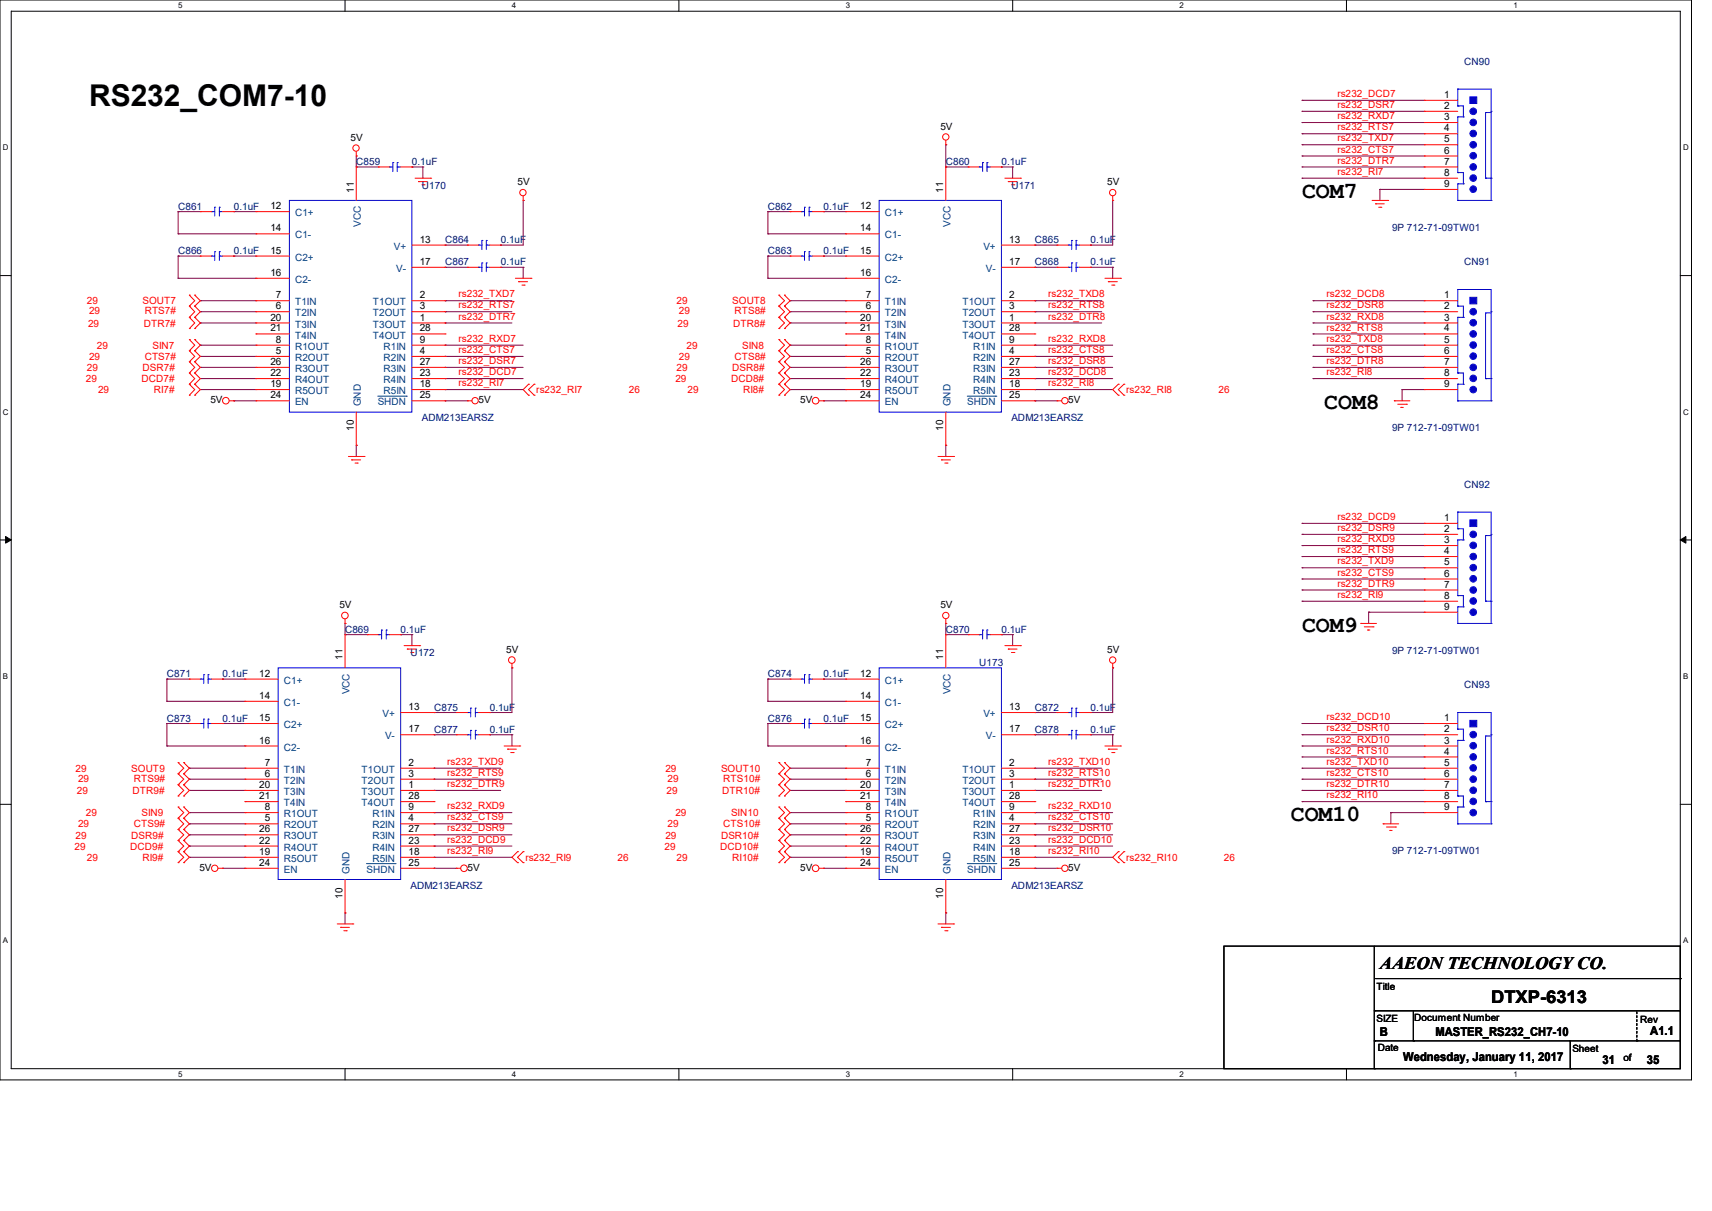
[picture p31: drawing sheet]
<svg xmlns="http://www.w3.org/2000/svg" width="297mm" height="210mm" viewBox="0 0 297 210" stroke-linecap="round" stroke-linejoin="round" font-family="sans-serif">
<defs><g id="words">
<text font-size="5.2" x="15.5" y="18.4">RS232_COM7-10</text>
<g font-size="4">
<text x="225.9" y="34.3">COM7</text>
<text x="229.7" y="71">COM8</text>
<text x="225.9" y="109.6">COM9</text>
<text x="223.9" y="142.4">COM10</text>
</g>
<g font-size="3">
<text x="239.4" y="168">AAEON TECHNOLOGY CO.</text>
<text x="258.7" y="173.9">DTXP-6313</text>
</g>
<g font-size="2.1">
<text x="239.4" y="179.6">B</text>
<text x="249" y="179.6">MASTER_RS232_CH7-10</text>
<text x="286.3" y="179.4">A1.1</text>
<text x="243.5" y="184">Wednesday, January 11, 2017</text>
<text x="278" y="184.4">31</text>
<text x="285.7" y="184.4">35</text>
</g>
<g font-size="1.7" fill="#000080">
<text x="254" y="11.3">CN90</text>
<text x="61.8" y="28.7">C859</text>
<text x="71.5" y="28.7">0.1uF</text>
<text x="164.1" y="28.7">C860</text>
<text x="173.7" y="28.7">0.1uF</text>
<text x="73.2" y="32.7">U170</text>
<text x="175.5" y="32.7">U171</text>
<text x="30.9" y="36.4">C861</text>
<text x="40.6" y="36.4">0.1uF</text>
<text x="133.2" y="36.4">C862</text>
<text x="142.9" y="36.4">0.1uF</text>
<text x="241.5" y="40">9P 712-71-09TW01</text>
<text x="30.9" y="44.1">C866</text>
<text x="40.6" y="44.1">0.1uF</text>
<text x="77.2" y="46">C867</text>
<text x="77.2" y="42.2">C864</text>
<text x="86.9" y="46">0.1uF</text>
<text x="86.9" y="42.2">0.1uF</text>
<text x="133.2" y="44.1">C863</text>
<text x="142.9" y="44.1">0.1uF</text>
<text x="179.5" y="42.2">C865</text>
<text x="179.5" y="46">C868</text>
<text x="189.2" y="42.2">0.1uF</text>
<text x="189.2" y="46">0.1uF</text>
<text x="254" y="46">CN91</text>
<text x="73.2" y="73.1">ADM213EARSZ</text>
<text x="175.5" y="73.1">ADM213EARSZ</text>
<text x="241.5" y="74.8">9P 712-71-09TW01</text>
<text x="254" y="84.6">CN92</text>
<text x="59.9" y="109.7">C869</text>
<text x="69.5" y="109.7">0.1uF</text>
<text x="71.2" y="113.8">U172</text>
<text x="164.1" y="109.7">C870</text>
<text x="173.7" y="109.7">0.1uF</text>
<text x="241.5" y="113.4">9P 712-71-09TW01</text>
<text x="29" y="117.4">C871</text>
<text x="38.6" y="117.4">0.1uF</text>
<text x="133.2" y="117.4">C874</text>
<text x="142.9" y="117.4">0.1uF</text>
<text x="169.9" y="115.5">U173</text>
<text x="254" y="119.4">CN93</text>
<text x="29" y="125.2">C873</text>
<text x="38.6" y="125.2">0.1uF</text>
<text x="75.3" y="123.2">C875</text>
<text x="85" y="123.2">0.1uF</text>
<text x="133.2" y="125.2">C876</text>
<text x="142.9" y="125.2">0.1uF</text>
<text x="179.5" y="123.2">C872</text>
<text x="189.2" y="123.2">0.1uF</text>
<text x="75.3" y="127.1">C877</text>
<text x="85" y="127.1">0.1uF</text>
<text x="179.5" y="127.1">C878</text>
<text x="189.2" y="127.1">0.1uF</text>
<text x="241.5" y="148.1">9P 712-71-09TW01</text>
<text x="71.2" y="154.1">ADM213EARSZ</text>
<text x="175.5" y="154.1">ADM213EARSZ</text>
</g>
<g font-size="1.7" fill="#f00">
<text x="232" y="16.8">rs232_DCD7</text>
<text x="232" y="20.7">rs232_RXD7</text>
<text x="232" y="18.7">rs232_DSR7</text>
<text x="232" y="22.6">rs232_RTS7</text>
<text x="232" y="24.5">rs232_TXD7</text>
<text x="232" y="28.4">rs232_DTR7</text>
<text x="232" y="26.5">rs232_CTS7</text>
<text x="232" y="30.3">rs232_RI7</text>
<text x="15.1" y="52.8">29</text>
<text x="24.7" y="52.8">SOUT7</text>
<text x="79.5" y="53.5">rs232_RTS7</text>
<text x="79.5" y="51.6">rs232_TXD7</text>
<text x="117.4" y="52.8">29</text>
<text x="127" y="52.8">SOUT8</text>
<text x="181.9" y="53.5">rs232_RTS8</text>
<text x="181.9" y="51.6">rs232_TXD8</text>
<text x="230.1" y="51.6">rs232_DCD8</text>
<text x="230.1" y="53.5">rs232_DSR8</text>
<text x="15.3" y="56.6">29</text>
<text x="15.5" y="54.5">29</text>
<text x="24.9" y="56.6">DTR7#</text>
<text x="25.1" y="54.5">RTS7#</text>
<text x="79.5" y="59.3">rs232_RXD7</text>
<text x="79.5" y="55.4">rs232_DTR7</text>
<text x="117.6" y="56.6">29</text>
<text x="117.8" y="54.5">29</text>
<text x="127.2" y="56.6">DTR8#</text>
<text x="127.4" y="54.5">RTS8#</text>
<text x="181.9" y="59.3">rs232_RXD8</text>
<text x="181.9" y="55.4">rs232_DTR8</text>
<text x="230.1" y="57.3">rs232_RTS8</text>
<text x="230.1" y="55.4">rs232_RXD8</text>
<text x="230.1" y="59.3">rs232_TXD8</text>
<text x="15.1" y="64.3">29</text>
<text x="15.5" y="62.4">29</text>
<text x="16.8" y="60.5">29</text>
<text x="24.7" y="64.3">DSR7#</text>
<text x="25.1" y="62.4">CTS7#</text>
<text x="26.5" y="60.5">SIN7</text>
<text x="79.5" y="65.1">rs232_DCD7</text>
<text x="79.5" y="63.1">rs232_DSR7</text>
<text x="79.5" y="61.2">rs232_CTS7</text>
<text x="117.4" y="64.3">29</text>
<text x="117.8" y="62.4">29</text>
<text x="119.1" y="60.5">29</text>
<text x="127" y="64.3">DSR8#</text>
<text x="127.4" y="62.4">CTS8#</text>
<text x="128.8" y="60.5">SIN8</text>
<text x="181.9" y="63.1">rs232_DSR8</text>
<text x="181.9" y="61.2">rs232_CTS8</text>
<text x="181.9" y="65.1">rs232_DCD8</text>
<text x="230.1" y="61.2">rs232_CTS8</text>
<text x="230.1" y="65.1">rs232_RI8</text>
<text x="230.1" y="63.1">rs232_DTR8</text>
<text x="14.9" y="66.3">29</text>
<text x="17" y="68.2">29</text>
<text x="24.6" y="66.3">DCD7#</text>
<text x="26.7" y="68.2">RI7#</text>
<text x="79.5" y="67">rs232_RI7</text>
<text x="93" y="68.2">rs232_RI7</text>
<text x="109.1" y="68.2">26</text>
<text x="117.2" y="66.3">29</text>
<text x="119.3" y="68.2">29</text>
<text x="126.8" y="66.3">DCD8#</text>
<text x="128.9" y="68.2">RI8#</text>
<text x="181.9" y="67">rs232_RI8</text>
<text x="195.4" y="68.2">rs232_RI8</text>
<text x="211.4" y="68.2">26</text>
<text x="232" y="94">rs232_RXD9</text>
<text x="232" y="92.1">rs232_DSR9</text>
<text x="232" y="90.2">rs232_DCD9</text>
<text x="232" y="95.9">rs232_RTS9</text>
<text x="232" y="97.9">rs232_TXD9</text>
<text x="232" y="101.7">rs232_DTR9</text>
<text x="232" y="99.8">rs232_CTS9</text>
<text x="232" y="103.7">rs232_RI9</text>
<text x="230.1" y="124.9">rs232_DCD10</text>
<text x="230.1" y="128.8">rs232_RXD10</text>
<text x="230.1" y="126.8">rs232_DSR10</text>
<text x="230.1" y="130.7">rs232_RTS10</text>
<text x="13.1" y="133.9">29</text>
<text x="13.3" y="137.7">29</text>
<text x="13.5" y="135.6">29</text>
<text x="22.8" y="133.9">SOUT9</text>
<text x="23" y="137.7">DTR9#</text>
<text x="23.2" y="135.6">RTS9#</text>
<text x="77.6" y="136.5">rs232_DTR9</text>
<text x="77.6" y="134.5">rs232_RTS9</text>
<text x="77.6" y="132.6">rs232_TXD9</text>
<text x="115.4" y="133.9">29</text>
<text x="115.7" y="137.7">29</text>
<text x="115.8" y="135.6">29</text>
<text x="125.1" y="133.9">SOUT10</text>
<text x="125.3" y="137.7">DTR10#</text>
<text x="125.5" y="135.6">RTS10#</text>
<text x="181.9" y="134.5">rs232_RTS10</text>
<text x="181.9" y="136.5">rs232_DTR10</text>
<text x="181.9" y="132.6">rs232_TXD10</text>
<text x="230.1" y="132.6">rs232_TXD10</text>
<text x="230.1" y="136.5">rs232_DTR10</text>
<text x="230.1" y="134.5">rs232_CTS10</text>
<text x="13.5" y="143.5">29</text>
<text x="14.9" y="141.6">29</text>
<text x="23.2" y="143.5">CTS9#</text>
<text x="24.6" y="141.6">SIN9</text>
<text x="77.6" y="140.3">rs232_RXD9</text>
<text x="77.6" y="142.3">rs232_CTS9</text>
<text x="115.8" y="143.5">29</text>
<text x="117.2" y="141.6">29</text>
<text x="125.5" y="143.5">CTS10#</text>
<text x="126.8" y="141.6">SIN10</text>
<text x="181.9" y="140.3">rs232_RXD10</text>
<text x="181.9" y="142.3">rs232_CTS10</text>
<text x="230.1" y="138.4">rs232_RI10</text>
<text x="13" y="147.4">29</text>
<text x="13.1" y="145.5">29</text>
<text x="15.1" y="149.3">29</text>
<text x="22.6" y="147.4">DCD9#</text>
<text x="22.8" y="145.5">DSR9#</text>
<text x="24.7" y="149.3">RI9#</text>
<text x="77.6" y="146.1">rs232_DCD9</text>
<text x="77.6" y="148.1">rs232_RI9</text>
<text x="77.6" y="144.2">rs232_DSR9</text>
<text x="91.1" y="149.3">rs232_RI9</text>
<text x="107.1" y="149.3">26</text>
<text x="115.3" y="147.4">29</text>
<text x="115.4" y="145.5">29</text>
<text x="117.4" y="149.3">29</text>
<text x="124.9" y="147.4">DCD10#</text>
<text x="125.1" y="145.5">DSR10#</text>
<text x="127" y="149.3">RI10#</text>
<text x="181.9" y="144.2">rs232_DSR10</text>
<text x="181.9" y="148.1">rs232_RI10</text>
<text x="181.9" y="146.1">rs232_DCD10</text>
<text x="195.4" y="149.3">rs232_RI10</text>
<text x="212.3" y="149.3">26</text>
</g>
<g font-size="1.7">
<text x="250.6" y="17">1</text>
<text x="163.1" y="22.5">5V</text>
<text x="250.6" y="18.9">2</text>
<text x="250.6" y="20.8">3</text>
<text x="250.6" y="22.8">4</text>
<text x="60.8" y="24.4">5V</text>
<text x="250.6" y="24.7">5</text>
<text x="250.6" y="26.6">6</text>
<text x="250.6" y="28.5">7</text>
<text x="61.4" y="33.4" transform="rotate(-90 61.4 33.4)">11</text>
<text x="89.8" y="32.1">5V</text>
<text x="163.7" y="33.4" transform="rotate(-90 163.7 33.4)">11</text>
<text x="192.1" y="32.1">5V</text>
<text x="250.6" y="30.5">8</text>
<text x="250.6" y="32.4">9</text>
<text x="46.9" y="36.3">12</text>
<text x="46.9" y="40.1">14</text>
<text x="149.2" y="36.3">12</text>
<text x="149.2" y="40.1">14</text>
<text x="46.9" y="44">15</text>
<text x="46.9" y="47.8">16</text>
<text x="72.8" y="45.9">17</text>
<text x="72.8" y="42.1">13</text>
<text x="149.2" y="44">15</text>
<text x="149.2" y="47.8">16</text>
<text x="175.1" y="45.9">17</text>
<text x="175.1" y="42.1">13</text>
<text x="47.9" y="51.7">7</text>
<text x="47.9" y="53.6">6</text>
<text x="72.8" y="53.6">3</text>
<text x="72.8" y="51.7">2</text>
<text x="150.2" y="51.7">7</text>
<text x="150.2" y="53.6">6</text>
<text x="175.1" y="53.6">3</text>
<text x="175.1" y="51.7">2</text>
<text x="250.6" y="51.7">1</text>
<text x="250.6" y="53.6">2</text>
<text x="46.9" y="55.6">20</text>
<text x="46.9" y="57.5">21</text>
<text x="47.9" y="59.4">8</text>
<text x="72.8" y="59.4">9</text>
<text x="72.8" y="57.5">28</text>
<text x="72.8" y="55.6">1</text>
<text x="149.2" y="55.6">20</text>
<text x="149.2" y="57.5">21</text>
<text x="150.2" y="59.4">8</text>
<text x="175.1" y="59.4">9</text>
<text x="175.1" y="57.5">28</text>
<text x="175.1" y="55.6">1</text>
<text x="250.6" y="55.6">3</text>
<text x="250.6" y="57.5">4</text>
<text x="250.6" y="59.4">5</text>
<text x="46.9" y="63.3">26</text>
<text x="46.9" y="65.2">22</text>
<text x="47.9" y="61.4">5</text>
<text x="72.8" y="65.2">23</text>
<text x="72.8" y="63.3">27</text>
<text x="72.8" y="61.4">4</text>
<text x="149.2" y="63.3">26</text>
<text x="149.2" y="65.2">22</text>
<text x="150.2" y="61.4">5</text>
<text x="175.1" y="65.2">23</text>
<text x="175.1" y="63.3">27</text>
<text x="175.1" y="61.4">4</text>
<text x="250.6" y="61.4">6</text>
<text x="250.6" y="63.3">7</text>
<text x="250.6" y="65.2">8</text>
<text x="36.5" y="70">5V</text>
<text x="46.9" y="67.1">19</text>
<text x="46.9" y="69.1">24</text>
<text x="72.8" y="69.1">25</text>
<text x="72.8" y="67.1">18</text>
<text x="83" y="70">5V</text>
<text x="138.8" y="70">5V</text>
<text x="149.2" y="67.1">19</text>
<text x="149.2" y="69.1">24</text>
<text x="175.1" y="69.1">25</text>
<text x="175.1" y="67.1">18</text>
<text x="185.3" y="70">5V</text>
<text x="250.6" y="67.1">9</text>
<text x="61.4" y="74.8" transform="rotate(-90 61.4 74.8)">10</text>
<text x="163.7" y="74.8" transform="rotate(-90 163.7 74.8)">10</text>
<text x="250.6" y="90.3">1</text>
<text x="250.6" y="92.2">2</text>
<text x="250.6" y="94.2">3</text>
<text x="250.6" y="96.1">4</text>
<text x="250.6" y="98">5</text>
<text x="250.6" y="100">6</text>
<text x="250.6" y="101.9">7</text>
<text x="58.9" y="105.5">5V</text>
<text x="163.1" y="105.5">5V</text>
<text x="250.6" y="103.8">8</text>
<text x="250.6" y="105.7">9</text>
<text x="87.8" y="113.2">5V</text>
<text x="192.1" y="113.2">5V</text>
<text x="45" y="117.3">12</text>
<text x="59.4" y="114.5" transform="rotate(-90 59.4 114.5)">11</text>
<text x="149.2" y="117.3">12</text>
<text x="163.7" y="114.5" transform="rotate(-90 163.7 114.5)">11</text>
<text x="45" y="121.2">14</text>
<text x="45" y="125">15</text>
<text x="70.9" y="123.1">13</text>
<text x="149.2" y="121.2">14</text>
<text x="149.2" y="125">15</text>
<text x="175.1" y="123.1">13</text>
<text x="250.6" y="125">1</text>
<text x="45" y="128.9">16</text>
<text x="70.9" y="127">17</text>
<text x="149.2" y="128.9">16</text>
<text x="175.1" y="127">17</text>
<text x="250.6" y="127">2</text>
<text x="250.6" y="128.9">3</text>
<text x="250.6" y="130.8">4</text>
<text x="45" y="136.6">20</text>
<text x="45.9" y="132.8">7</text>
<text x="45.9" y="134.7">6</text>
<text x="70.9" y="136.6">1</text>
<text x="70.9" y="134.7">3</text>
<text x="70.9" y="132.8">2</text>
<text x="149.2" y="136.6">20</text>
<text x="150.2" y="132.8">7</text>
<text x="150.2" y="134.7">6</text>
<text x="175.1" y="136.6">1</text>
<text x="175.1" y="134.7">3</text>
<text x="175.1" y="132.8">2</text>
<text x="250.6" y="132.8">5</text>
<text x="250.6" y="134.7">6</text>
<text x="250.6" y="136.6">7</text>
<text x="45" y="138.6">21</text>
<text x="45.9" y="140.5">8</text>
<text x="45.9" y="142.4">5</text>
<text x="70.9" y="142.4">4</text>
<text x="70.9" y="140.5">9</text>
<text x="70.9" y="138.6">28</text>
<text x="149.2" y="138.6">21</text>
<text x="150.2" y="140.5">8</text>
<text x="150.2" y="142.4">5</text>
<text x="175.1" y="142.4">4</text>
<text x="175.1" y="140.5">9</text>
<text x="175.1" y="138.6">28</text>
<text x="250.6" y="138.6">8</text>
<text x="250.6" y="140.5">9</text>
<text x="45" y="144.4">26</text>
<text x="45" y="146.3">22</text>
<text x="45" y="148.2">19</text>
<text x="70.9" y="148.2">18</text>
<text x="70.9" y="146.3">23</text>
<text x="70.9" y="144.4">27</text>
<text x="149.2" y="144.4">26</text>
<text x="149.2" y="146.3">22</text>
<text x="149.2" y="148.2">19</text>
<text x="175.1" y="148.2">18</text>
<text x="175.1" y="146.3">23</text>
<text x="175.1" y="144.4">27</text>
<text x="34.6" y="151">5V</text>
<text x="45" y="150.2">24</text>
<text x="59.4" y="155.8" transform="rotate(-90 59.4 155.8)">10</text>
<text x="70.9" y="150.2">25</text>
<text x="81.1" y="151">5V</text>
<text x="138.8" y="151">5V</text>
<text x="149.2" y="150.2">24</text>
<text x="163.7" y="155.8" transform="rotate(-90 163.7 155.8)">10</text>
<text x="175.1" y="150.2">25</text>
<text x="185.3" y="151">5V</text>
<text x="238.8" y="171.7">Title</text>
<text x="238.8" y="177.3">SIZE</text>
<text x="245.4" y="177.1">Document Number</text>
<text x="284.6" y="177.5">Rev</text>
<text x="239" y="182.3">Date</text>
<text x="272.8" y="182.5">Sheet</text>
<text x="281.6" y="184.1">of</text>
</g>
<g font-size="1.7" fill="#004080">
<text x="51.2" y="37.5">C1+</text>
<text x="51.2" y="41.4">C1-</text>
<text x="62.6" y="39.3" transform="rotate(-90 62.6 39.3)">VCC</text>
<text x="153.5" y="37.5">C1+</text>
<text x="153.5" y="41.4">C1-</text>
<text x="164.9" y="39.3" transform="rotate(-90 164.9 39.3)">VCC</text>
<text x="51.2" y="45.2">C2+</text>
<text x="68.3" y="43.3">V+</text>
<text x="68.7" y="47.2">V-</text>
<text x="153.5" y="45.2">C2+</text>
<text x="170.6" y="43.3">V+</text>
<text x="171" y="47.2">V-</text>
<text x="51.2" y="49.1">C2-</text>
<text x="51.2" y="53">T1IN</text>
<text x="64.7" y="53">T1OUT</text>
<text x="153.5" y="49.1">C2-</text>
<text x="153.5" y="53">T1IN</text>
<text x="167" y="53">T1OUT</text>
<text x="51.2" y="54.9">T2IN</text>
<text x="51.2" y="56.8">T3IN</text>
<text x="51.2" y="58.7">T4IN</text>
<text x="64.7" y="58.7">T4OUT</text>
<text x="64.7" y="56.8">T3OUT</text>
<text x="64.7" y="54.9">T2OUT</text>
<text x="153.5" y="54.9">T2IN</text>
<text x="153.5" y="56.8">T3IN</text>
<text x="153.5" y="58.7">T4IN</text>
<text x="167" y="58.7">T4OUT</text>
<text x="167" y="56.8">T3OUT</text>
<text x="167" y="54.9">T2OUT</text>
<text x="51.2" y="60.7">R1OUT</text>
<text x="51.2" y="62.6">R2OUT</text>
<text x="51.2" y="64.5">R3OUT</text>
<text x="66.5" y="64.5">R3IN</text>
<text x="66.5" y="62.6">R2IN</text>
<text x="66.5" y="60.7">R1IN</text>
<text x="153.5" y="60.7">R1OUT</text>
<text x="153.5" y="62.6">R2OUT</text>
<text x="153.5" y="64.5">R3OUT</text>
<text x="168.8" y="64.5">R3IN</text>
<text x="168.8" y="62.6">R2IN</text>
<text x="168.8" y="60.7">R1IN</text>
<text x="51.2" y="66.5">R4OUT</text>
<text x="51.2" y="68.4">R5OUT</text>
<text x="51.2" y="70.3">EN</text>
<text x="62.6" y="70.5" transform="rotate(-90 62.6 70.5)">GND</text>
<text x="65.5" y="70.3">SHDN</text>
<text x="66.5" y="68.4">R5IN</text>
<text x="66.5" y="66.5">R4IN</text>
<text x="153.5" y="66.5">R4OUT</text>
<text x="153.5" y="68.4">R5OUT</text>
<text x="153.5" y="70.3">EN</text>
<text x="164.9" y="70.5" transform="rotate(-90 164.9 70.5)">GND</text>
<text x="167.8" y="70.3">SHDN</text>
<text x="168.8" y="68.4">R5IN</text>
<text x="168.8" y="66.5">R4IN</text>
<text x="49.2" y="118.6">C1+</text>
<text x="153.5" y="118.6">C1+</text>
<text x="49.2" y="122.4">C1-</text>
<text x="60.7" y="120.4" transform="rotate(-90 60.7 120.4)">VCC</text>
<text x="66.4" y="124.4">V+</text>
<text x="153.5" y="122.4">C1-</text>
<text x="164.9" y="120.4" transform="rotate(-90 164.9 120.4)">VCC</text>
<text x="170.6" y="124.4">V+</text>
<text x="49.2" y="126.3">C2+</text>
<text x="49.2" y="130.2">C2-</text>
<text x="66.8" y="128.2">V-</text>
<text x="153.5" y="126.3">C2+</text>
<text x="153.5" y="130.2">C2-</text>
<text x="171" y="128.2">V-</text>
<text x="49.2" y="134">T1IN</text>
<text x="49.2" y="135.9">T2IN</text>
<text x="49.2" y="137.9">T3IN</text>
<text x="62.7" y="137.9">T3OUT</text>
<text x="62.7" y="135.9">T2OUT</text>
<text x="62.7" y="134">T1OUT</text>
<text x="153.5" y="134">T1IN</text>
<text x="153.5" y="135.9">T2IN</text>
<text x="153.5" y="137.9">T3IN</text>
<text x="167" y="137.9">T3OUT</text>
<text x="167" y="135.9">T2OUT</text>
<text x="167" y="134">T1OUT</text>
<text x="49.2" y="139.8">T4IN</text>
<text x="49.2" y="141.7">R1OUT</text>
<text x="49.2" y="143.7">R2OUT</text>
<text x="62.7" y="139.8">T4OUT</text>
<text x="64.6" y="143.7">R2IN</text>
<text x="64.6" y="141.7">R1IN</text>
<text x="153.5" y="139.8">T4IN</text>
<text x="153.5" y="141.7">R1OUT</text>
<text x="153.5" y="143.7">R2OUT</text>
<text x="167" y="139.8">T4OUT</text>
<text x="168.8" y="143.7">R2IN</text>
<text x="168.8" y="141.7">R1IN</text>
<text x="49.2" y="145.6">R3OUT</text>
<text x="49.2" y="147.5">R4OUT</text>
<text x="49.2" y="149.5">R5OUT</text>
<text x="64.6" y="149.5">R5IN</text>
<text x="64.6" y="147.5">R4IN</text>
<text x="64.6" y="145.6">R3IN</text>
<text x="153.5" y="145.6">R3OUT</text>
<text x="153.5" y="147.5">R4OUT</text>
<text x="153.5" y="149.5">R5OUT</text>
<text x="168.8" y="149.5">R5IN</text>
<text x="168.8" y="147.5">R4IN</text>
<text x="168.8" y="145.6">R3IN</text>
<text x="49.2" y="151.4">EN</text>
<text x="60.7" y="151.6" transform="rotate(-90 60.7 151.6)">GND</text>
<text x="63.6" y="151.4">SHDN</text>
<text x="153.5" y="151.4">EN</text>
<text x="164.9" y="151.6" transform="rotate(-90 164.9 151.6)">GND</text>
<text x="167.8" y="151.4">SHDN</text>
</g>
<g font-size="1.4">
<text x="30.9" y="1.4">5</text>
<text x="88.8" y="1.4">4</text>
<text x="146.7" y="1.4">3</text>
<text x="204.6" y="1.4">2</text>
<text x="262.6" y="1.4">1</text>
<text x=".5" y="26.1">D</text>
<text x="292" y="26.1">D</text>
<text x=".5" y="71.9">C</text>
<text x="292" y="71.9">C</text>
<text x=".5" y="117.8">B</text>
<text x="292" y="117.8">B</text>
<text x=".5" y="163.6">A</text>
<text x="292" y="163.6">A</text>
<text x="30.9" y="186.8">5</text>
<text x="88.8" y="186.8">4</text>
<text x="146.7" y="186.8">3</text>
<text x="204.6" y="186.8">2</text>
<text x="262.6" y="186.8">1</text>
</g>
</g></defs>
<path d="M0 0h293.5v187.3h-293.5zM1.9 1.9h289.6v183.4h-289.6z" fill="none" stroke="#000" stroke-width=".17"/>
<g fill="#fff">
<path d="M30.9 .2h.8v1.5h-.8z"/>
<path d="M30.9 185.5h.8v1.6h-.8z"/>
</g>
<path d="M59.9 0v1.9M59.9 185.3v2" fill="none" stroke="#000" stroke-width=".17"/>
<g fill="#fff">
<path d="M88.8 .2h.8v1.5h-.8z"/>
<path d="M88.8 185.5h.8v1.6h-.8z"/>
</g>
<path d="M117.8 0v1.9M117.8 185.3v2" fill="none" stroke="#000" stroke-width=".17"/>
<g fill="#fff">
<path d="M146.7 .2h.8v1.5h-.8z"/>
<path d="M146.7 185.5h.8v1.6h-.8z"/>
</g>
<path d="M175.7 0v1.9M175.7 185.3v2" fill="none" stroke="#000" stroke-width=".17"/>
<g fill="#fff">
<path d="M204.6 .2h.8v1.5h-.8z"/>
<path d="M204.6 185.5h.8v1.6h-.8z"/>
</g>
<path d="M233.6 0v1.9M233.6 185.3v2" fill="none" stroke="#000" stroke-width=".17"/>
<g fill="#fff">
<path d="M262.6 .2h.7v1.5h-.7z"/>
<path d="M262.6 185.5h.7v1.6h-.7z"/>
<path d="M.5 24.8h1v1.6h-1z"/>
<path d="M292 24.8h1v1.6h-1z"/>
<path d="M.5 70.7h1v1.5h-1z"/>
<path d="M292 70.7h1v1.5h-1z"/>
</g>
<path d="M0 47.8h1.9M291.5 47.8h2" fill="none" stroke="#000" stroke-width=".17"/>
<g fill="#fff">
<path d="M.5 116.5h.9v1.6h-.9z"/>
<path d="M292 116.5h.9v1.6h-.9z"/>
</g>
<path d="M0 93.6h1.9M291.5 93.6h2" fill="none" stroke="#000" stroke-width=".17"/>
<path d="M1 93l.9 .6-.9 .6zM291.5 93.6l1-.6v1.2z" fill="#000" stroke="#000" stroke-width=".17"/>
<g fill="#fff">
<path d="M.5 162.4h.9v1.5h-.9z"/>
<path d="M292 162.4h.9v1.5h-.9z"/>
</g>
<g fill="none" stroke="#000" stroke-width=".17">
<path d="M0 139.5h1.9M291.5 139.5h2M212.3 164.1h79.2v21.2h-79.2zM238.4 175.3h.1M238.4 175.3h53.1M238.4 164.1v21.2M238.6 169.7h52.9M245.2 175.3v5.2M291.5 169.7h.1M238.4 180.5h.1M238.4 185.3h.1M238.4 180.5h53.1"/>
<path d="M245.2 180.5h.1M272.4 185.3h.1M272.4 180.5v4.8"/>
</g>
<g fill="none" stroke="#800040" stroke-width=".17">
<path d="M225.9 19.3h.1M225.9 17.4h.1M225.9 19.3h21.2M225.9 17.4h21.2M30.9 36.7h.1M30.9 36.7v3.9M30.9 36.7h3.9M40.6 36.7h.1M40.6 36.7h3.8M61.8 29h.1M61.8 27.1h.1M61.8 29h3.9"/>
<path d="M61.8 27.1v1.9M71.5 29h.1M71.5 29h1.9M73.4 29h.1M73.4 29v1.9M90.8 34.8h.1M90.8 34.8v7.7h-3.9M133.2 36.7h.1M133.2 36.7h3.9M133.2 36.7v3.9M142.9 36.7h.1M142.9 36.7h3.8"/>
<path d="M164.1 29h.1M164.1 25.1h.1M164.1 29h3.9M164.1 25.1v3.9M173.7 29h.1M173.7 29h2M175.7 29h.1M175.7 29v1.9M193 34.8h.1M193 34.8v7.7h-3.8M225.9 21.3h.1M225.9 25.1h.1"/>
<path d="M225.9 23.2h.1M225.9 30.9h.1M225.9 29h.1M225.9 27.1h.1M225.9 21.3h21.2M225.9 25.1h21.2M225.9 23.2h21.2M225.9 30.9h21.2M225.9 29h21.2M225.9 27.1h21.2M239.4 32.9h.1M239.4 32.9h7.7"/>
<path d="M239.4 32.9v1.9M30.9 40.6h.1M30.9 44.4h.1M30.9 48.3h.1M30.9 44.4h3.9M30.9 40.6h13.5M30.9 44.4v3.9M30.9 48.3h13.5M34.8 54.1h.1M34.8 52.2h.1M34.8 56h.1M34.8 59.9h.1"/>
<path d="M34.8 52.2h9.6M34.8 54.1h9.6M34.8 56h9.6M34.8 59.9h9.6M40.6 44.4h.1M40.6 44.4h3.8M77.2 46.4h.1M77.2 42.5h.1M77.2 59.9h.1M77.2 56h.1M77.2 54.1h.1M77.2 52.2h.1"/>
<path d="M77.2 52.2h11.6M77.2 54.1h11.6M77.2 56h11.6M77.2 59.9h13.6M77.2 46.4h3.9M77.2 42.5h3.9M86.9 46.4h.1M86.9 42.5h.1M86.9 46.4h3.9M90.8 46.4h.1M90.8 46.4v1.9M133.2 40.6h.1"/>
<path d="M133.2 44.4h.1M133.2 48.3h.1M133.2 44.4h3.9M133.2 40.6h13.5M133.2 48.3h13.5M133.2 44.4v3.9M137.1 54.1h.1M137.1 52.2h.1M137.1 56h.1M137.1 59.9h.1M137.1 52.2h9.6M137.1 54.1h9.6"/>
<path d="M137.1 56h9.6M137.1 59.9h9.6M142.9 44.4h.1M142.9 44.4h3.8M179.5 59.9h.1M179.5 54.1h.1M179.5 56h.1M179.5 52.2h.1M179.5 46.4h.1M179.5 42.5h.1M179.5 52.2h11.6M179.5 54.1h11.6"/>
<path d="M179.5 56h11.6M179.5 59.9h13.5M179.5 46.4h3.9M179.5 42.5h3.9M189.2 46.4h.1M189.2 42.5h.1M189.2 46.4h3.8M193 46.4h.1M193 46.4v1.9M227.8 52.2h.1M227.8 54.1h.1M227.8 57.9h.1"/>
<path d="M227.8 56h.1M227.8 59.9h.1M227.8 52.2h19.3M227.8 54.1h19.3M227.8 57.9h19.3M227.8 56h19.3M227.8 59.9h19.3M34.8 67.6h.1M34.8 65.7h.1M34.8 61.8h.1M34.8 63.7h.1M34.8 67.6h9.6"/>
<path d="M34.8 61.8h9.6M34.8 65.7h9.6M34.8 63.7h9.6M40.6 69.5h.1M40.6 69.5h3.8M61.8 77.2h.1M61.8 77.2v2M77.2 69.5h.1M77.2 65.7h.1M77.2 67.6h.1M77.2 63.7h.1M77.2 61.8h.1"/>
<path d="M77.2 67.6h13.6M77.2 61.8h13.6M77.2 65.7h13.6M77.2 63.7h13.6M77.2 69.5h3.9M137.1 67.6h.1M137.1 65.7h.1M137.1 63.7h.1M137.1 61.8h.1M137.1 67.6h9.6M137.1 61.8h9.6M137.1 65.7h9.6"/>
<path d="M137.1 63.7h9.6M142.9 69.5h.1M142.9 69.5h3.8M164.1 77.2h.1M164.1 77.2v2M179.5 63.7h.1M179.5 61.8h.1M179.5 67.6h.1M179.5 65.7h.1M179.5 69.5h.1M179.5 67.6h13.5M179.5 61.8h13.5"/>
<path d="M179.5 65.7h13.5M179.5 63.7h13.5M179.5 69.5h3.9M227.8 61.8h.1M227.8 65.7h.1M227.8 63.7h.1M227.8 61.8h19.3M227.8 65.7h19.3M227.8 63.7h19.3M243.2 67.6h.1M243.2 67.6h3.9M243.2 67.6v1.9"/>
<path d="M225.9 94.6h.1M225.9 92.7h.1M225.9 90.8h.1M225.9 98.5h.1M225.9 96.5h.1M225.9 94.6h21.2M225.9 92.7h21.2M225.9 90.8h21.2M225.9 98.5h21.2M225.9 96.5h21.2M29 117.8h.1M29 117.8v3.8"/>
<path d="M29 117.8h3.9M38.6 117.8h.1M38.6 117.8h3.9M59.9 110.1h.1M59.9 108.1h.1M59.9 110.1h3.8M59.9 108.1v2M69.5 110.1h.1M69.5 110.1h2M71.5 110.1h.1M71.5 110.1v1.9M88.8 115.8h.1"/>
<path d="M88.8 115.8v7.8h-3.8M133.2 117.8h.1M133.2 117.8h3.9M133.2 117.8v3.8M142.9 117.8h.1M142.9 117.8h3.8M164.1 110.1h.1M164.1 108.1h.1M164.1 108.1v2M164.1 110.1h3.9M173.7 110.1h.1M173.7 110.1h2"/>
<path d="M175.7 110.1h.1M175.7 110.1v1.9M193 115.8h.1M193 115.8v7.8h-3.8M225.9 104.3h.1M225.9 102.3h.1M225.9 100.4h.1M225.9 104.3h21.2M225.9 102.3h21.2M225.9 100.4h21.2M237.4 106.2h.1M237.4 106.2h9.7"/>
<path d="M237.4 106.2v1.9M29 121.6h.1M29 125.5h.1M29 129.4h.1M29 125.5h3.9M29 121.6h13.5M29 125.5v3.9M29 129.4h13.5M32.9 133.2h.1M32.9 135.1h.1M32.9 137.1h.1M32.9 135.1h9.6"/>
<path d="M32.9 133.2h9.6M32.9 137.1h9.6M38.6 125.5h.1M38.6 125.5h3.9M75.3 127.4h.1M75.3 123.6h.1M75.3 137.1h.1M75.3 135.1h.1M75.3 133.2h.1M75.3 127.4h3.9M75.3 135.1h11.6M75.3 133.2h11.6"/>
<path d="M75.3 137.1h11.6M75.3 123.6h3.9M85 127.4h.1M85 123.6h.1M85 127.4h3.8M88.8 127.4h.1M88.8 127.4v2M133.2 121.6h.1M133.2 125.5h.1M133.2 129.4h.1M133.2 125.5h3.9M133.2 121.6h13.5"/>
<path d="M133.2 129.4h13.5M133.2 125.5v3.9M137.1 135.1h.1M137.1 133.2h.1M137.1 137.1h.1M137.1 135.1h9.6M137.1 133.2h9.6M137.1 137.1h9.6M142.9 125.5h.1M142.9 125.5h3.8M179.5 135.1h.1M179.5 137.1h.1"/>
<path d="M179.5 133.2h.1M179.5 127.4h.1M179.5 123.6h.1M179.5 127.4h3.9M179.5 135.1h11.6M179.5 133.2h11.6M179.5 137.1h11.6M179.5 123.6h3.9M189.2 127.4h.1M189.2 123.6h.1M189.2 127.4h3.8M193 127.4h.1"/>
<path d="M193 127.4v2M225.9 129.4h.1M225.9 127.4h.1M225.9 125.5h.1M225.9 133.2h.1M225.9 131.3h.1M225.9 139h.1M225.9 137.1h.1M225.9 135.1h.1M225.9 125.5h21.2M225.9 127.4h21.2M225.9 135.1h21.2"/>
<path d="M225.9 133.2h21.2M225.9 137.1h21.2M225.9 129.4h21.2M225.9 131.3h21.2M225.9 139h21.2M32.9 140.9h.1M32.9 146.7h.1M32.9 144.8h.1M32.9 142.9h.1M32.9 148.7h.1M32.9 148.7h9.6M32.9 146.7h9.6"/>
<path d="M32.9 144.8h9.6M32.9 140.9h9.6M32.9 142.9h9.6M38.6 150.6h.1M38.6 150.6h3.9M59.9 158.3h.1M59.9 158.3v1.9M75.3 150.6h.1M75.3 146.7h.1M75.3 148.7h.1M75.3 144.8h.1M75.3 140.9h.1"/>
<path d="M75.3 142.9h.1M75.3 150.6h3.9M75.3 148.7h13.5M75.3 146.7h13.5M75.3 144.8h13.5M75.3 140.9h13.5M75.3 142.9h13.5M137.1 148.7h.1M137.1 146.7h.1M137.1 144.8h.1M137.1 142.9h.1M137.1 140.9h.1"/>
<path d="M137.1 148.7h9.6M137.1 146.7h9.6M137.1 144.8h9.6M137.1 140.9h9.6M137.1 142.9h9.6M142.9 150.6h.1M142.9 150.6h3.8M164.1 158.3h.1M164.1 158.3v1.9M179.5 144.8h.1M179.5 140.9h.1M179.5 142.9h.1"/>
<path d="M179.5 148.7h.1M179.5 146.7h.1M179.5 150.6h.1M179.5 150.6h3.9M179.5 148.7h13.5M179.5 146.7h13.5M179.5 144.8h13.5M179.5 140.9h13.5M179.5 142.9h13.5M241.3 140.9h.1M241.3 140.9h5.8M241.3 140.9v2"/>
</g>
<g fill="none" stroke="#f00" stroke-width=".17">
<path d="M247.1 17.4h.1M247.1 19.3h.1M247.1 17.4h5.8M247.1 19.3h5.8M34.8 36.7h.1M34.8 36.7h1.9M38.6 36.7h2M40.6 36.7h.1M44.4 36.7h.1M44.4 36.7h5.8M61.8 27.1h.1M61.8 29h.1"/>
<path d="M61.8 26.3v.8M61.8 29v5.8M65.7 29h.1M65.7 29h1.9M69.5 29h2M71.5 29h.1M72 30.9h2.7M72.6 31.5h.1M72.6 31.5h1.5M73.2 32h.4M73.6 32h.1M74.7 30.9h.1"/>
<path d="M90.8 34.8h.1M90.8 34v.8M137.1 36.7h.1M137.1 36.7h1.9M140.9 36.7h2M142.9 36.7h.1M146.7 36.7h.1M146.7 36.7h5.8M164.1 25.1h.1M164.1 29h.1M164.1 24.3v.8M164.1 29v5.8"/>
<path d="M168 29h.1M168 29h1.9M171.8 29h1.9M173.7 29h.1M174.3 30.9h2.7M174.9 31.5h.1M174.9 31.5h1.5M175.5 32h.4M175.9 32h.1M177 30.9h.1M193 34.8h.1M193 34v.8"/>
<path d="M238 34.8h2.7M238.6 35.3h.1M238.6 35.3h1.6M239.2 35.9h.4M239.6 35.9h.1M240.7 34.8h.1M247.1 21.3h.1M247.1 23.2h.1M247.1 25.1h.1M247.1 27.1h.1M247.1 29h.1M247.1 30.9h.1"/>
<path d="M247.1 32.9h.1M247.1 30.9h5.8M247.1 29h5.8M247.1 21.3h5.8M247.1 23.2h5.8M247.1 25.1h5.8M247.1 27.1h5.8M247.1 32.9h5.8M32.9 53.1h.1M32.9 55h.1M32.9 51.2h.1M32.9 57h.1"/>
<path d="M32.9 58.9h.1M32.9 53.1l.9 1-.9 .9M32.9 51.2l.9 1-.9 .9M32.9 55l.9 1-.9 1M32.9 58.9l.9 1-.9 .9M33.8 55h.1M33.8 53.1h.1M33.8 51.2h.1M33.8 57h.1M33.8 58.9h.1M33.8 53.1l1 1-1 .9M33.8 51.2l1 1-1 .9"/>
<path d="M33.8 55l1 1-1 1M33.8 58.9l1 1-1 .9M34.8 44.4h.1M34.8 44.4h1.9M38.6 44.4h2M40.6 44.4h.1M44.4 40.6h.1M44.4 44.4h.1M44.4 48.3h.1M44.4 52.2h.1M44.4 54.1h.1M44.4 56h.1"/>
<path d="M44.4 57.9h.1M44.4 59.9h.1M44.4 48.3h5.8M44.4 44.4h5.8M44.4 52.2h5.8M44.4 54.1h5.8M44.4 56h5.8M44.4 57.9h5.8M44.4 59.9h5.8M44.4 40.6h5.8M71.5 46.4h5.7M71.5 42.5h5.7"/>
<path d="M71.5 52.2h5.7M71.5 54.1h5.7M71.5 56h5.7M71.5 57.9h5.7M71.5 59.9h5.7M77.2 59.9h.1M77.2 57.9h.1M77.2 56h.1M77.2 54.1h.1M77.2 52.2h.1M77.2 46.4h.1M77.2 42.5h.1"/>
<path d="M81.1 46.4h.1M81.1 42.5h.1M81.1 46.4h1.9M81.1 42.5h1.9M85 46.4h1.9M85 42.5h1.9M86.9 46.4h.1M86.9 42.5h.1M89.4 48.3h2.7M90 48.9h.1M90 48.9h1.5M90.6 49.4h.3"/>
<path d="M90.9 49.4h.1M92.1 48.3h.1M135.1 53.1h.1M135.1 55h.1M135.1 51.2h.1M135.1 57h.1M135.1 58.9h.1M135.1 53.1l1 1-1 .9M135.1 51.2l1 1-1 .9M135.1 55l1 1-1 1M135.1 58.9l1 1-1 .9M136.1 55h.1"/>
<path d="M136.1 53.1h.1M136.1 51.2h.1M136.1 57h.1M136.1 58.9h.1M136.1 53.1l1 1-1 .9M136.1 51.2l1 1-1 .9M136.1 55l1 1-1 1M136.1 58.9l1 1-1 .9M137.1 44.4h.1M137.1 44.4h1.9M140.9 44.4h2M142.9 44.4h.1"/>
<path d="M146.7 40.6h.1M146.7 44.4h.1M146.7 48.3h.1M146.7 52.2h.1M146.7 54.1h.1M146.7 56h.1M146.7 57.9h.1M146.7 59.9h.1M146.7 48.3h5.8M146.7 44.4h5.8M146.7 52.2h5.8M146.7 54.1h5.8"/>
<path d="M146.7 56h5.8M146.7 57.9h5.8M146.7 59.9h5.8M146.7 40.6h5.8M173.7 46.4h5.8M173.7 42.5h5.8M173.7 52.2h5.8M173.7 54.1h5.8M173.7 56h5.8M173.7 57.9h5.8M173.7 59.9h5.8M179.5 59.9h.1"/>
<path d="M179.5 57.9h.1M179.5 56h.1M179.5 54.1h.1M179.5 52.2h.1M179.5 46.4h.1M179.5 42.5h.1M183.4 42.5h.1M183.4 46.4h.1M183.4 46.4h1.9M183.4 42.5h1.9M187.3 46.4h1.9M187.3 42.5h1.9"/>
<path d="M189.2 42.5h.1M189.2 46.4h.1M191.7 48.3h2.7M192.3 48.9h.1M192.3 48.9h1.5M192.9 49.4h.4M193.3 49.4h.1M194.4 48.3h.1M247.1 52.2h.1M247.1 54.1h.1M247.1 56h.1M247.1 57.9h.1"/>
<path d="M247.1 59.9h.1M247.1 52.2h5.8M247.1 54.1h5.8M247.1 56h5.8M247.1 57.9h5.8M247.1 59.9h5.8M32.9 68.5h.1M32.9 66.6h.1M32.9 64.7h.1M32.9 60.8h.1M32.9 62.7h.1M32.9 66.6l.9 1-.9 .9"/>
<path d="M32.9 64.7l.9 1-.9 .9M32.9 60.8l.9 1-.9 .9M32.9 62.7l.9 1-.9 1M33.8 66.6h.1M33.8 68.5h.1M33.8 64.7h.1M33.8 60.8h.1M33.8 62.7h.1M33.8 66.6l1 1-1 .9M33.8 64.7l1 1-1 .9M33.8 60.8l1 1-1 .9M33.8 62.7l1 1-1 1"/>
<path d="M39.8 69.5h.8M40.6 69.5h.1M44.4 61.8h.1M44.4 63.7h.1M44.4 65.7h.1M44.4 67.6h.1M44.4 69.5h.1M44.4 69.5h5.8M44.4 61.8h5.8M44.4 63.7h5.8M44.4 65.7h5.8M44.4 67.6h5.8"/>
<path d="M60.5 79.2h2.7M61 79.8h.1M61 79.8h1.6M61.8 77.2h.1M61.8 71.5v5.7M63.2 79.2h.1M71.5 69.5h5.7M71.5 61.8h5.7M71.5 63.7h5.7M71.5 65.7h5.7M71.5 67.6h5.7M77.2 69.5h.1"/>
<path d="M77.2 67.6h.1M77.2 65.7h.1M77.2 63.7h.1M77.2 61.8h.1M81.1 69.5h.1M81.1 69.5h.8M91.7 66.6h.1M91.7 68.5h.1M91.7 66.6l-.9 1 .9 .9M92.7 68.5h.1M92.7 66.6h.1M92.7 66.6l-1 1 1 .9"/>
<path d="M135.1 68.5h.1M135.1 66.6h.1M135.1 64.7h.1M135.1 60.8h.1M135.1 62.7h.1M135.1 66.6l1 1-1 .9M135.1 64.7l1 1-1 .9M135.1 60.8l1 1-1 .9M135.1 62.7l1 1-1 1M136.1 66.6h.1M136.1 68.5h.1M136.1 64.7h.1"/>
<path d="M136.1 60.8h.1M136.1 62.7h.1M136.1 66.6l1 1-1 .9M136.1 64.7l1 1-1 .9M136.1 60.8l1 1-1 .9M136.1 62.7l1 1-1 1M142.1 69.5h.8M142.9 69.5h.1M146.7 61.8h.1M146.7 63.7h.1M146.7 65.7h.1M146.7 67.6h.1"/>
<path d="M146.7 69.5h.1M146.7 69.5h5.8M146.7 61.8h5.8M146.7 63.7h5.8M146.7 65.7h5.8M146.7 67.6h5.8M162.7 79.2h2.7M163.3 79.8h.1M163.3 79.8h1.6M164.1 77.2h.1M164.1 71.5v5.7M165.4 79.2h.1"/>
<path d="M173.7 69.5h5.8M173.7 61.8h5.8M173.7 63.7h5.8M173.7 65.7h5.8M173.7 67.6h5.8M179.5 69.5h.1M179.5 67.6h.1M179.5 65.7h.1M179.5 63.7h.1M179.5 61.8h.1M183.4 69.5h.1M183.4 69.5h.8"/>
<path d="M194 66.6h.1M194 68.5h.1M194 66.6l-1 1 1 .9M195 68.5h.1M195 66.6h.1M195 66.6l-1 1 1 .9M241.9 69.5h.1M241.9 69.5h2.7M242.5 70.1h1.5M243 70.7h.1M243 70.7h.5M244 70.1h.1"/>
<path d="M247.1 61.8h.1M247.1 63.7h.1M247.1 65.7h.1M247.1 67.6h.1M247.1 61.8h5.8M247.1 63.7h5.8M247.1 65.7h5.8M247.1 67.6h5.8M61.6 80.3h.4M62 80.3h.1M163.9 80.3h.4M164.3 80.3h.1"/>
<path d="M247.1 90.8h.1M247.1 92.7h.1M247.1 94.6h.1M247.1 96.5h.1M247.1 98.5h.1M247.1 90.8h5.8M247.1 92.7h5.8M247.1 94.6h5.8M247.1 96.5h5.8M247.1 98.5h5.8M32.9 117.8h.1M32.9 117.8h1.9"/>
<path d="M36.7 117.8h1.9M38.6 117.8h.1M42.5 117.8h.1M42.5 117.8h5.8M59.9 108.1h.1M59.9 110.1h.1M59.9 107.4v.7M59.9 110.1v5.7M63.7 110.1h.1M63.7 110.1h2M67.6 110.1h1.9M69.5 110.1h.1"/>
<path d="M70.1 112h2.7M70.7 112.6h.1M70.7 112.6h1.5M71.2 113.2h.4M71.6 113.2h.1M72.8 112h.1M88.8 115.8h.1M88.8 115.1v.7M137.1 117.8h.1M137.1 117.8h1.9M140.9 117.8h2M142.9 117.8h.1"/>
<path d="M146.7 117.8h.1M146.7 117.8h5.8M164.1 108.1h.1M164.1 110.1h.1M164.1 107.4v.7M164.1 110.1v5.7M168 110.1h.1M168 110.1h1.9M171.8 110.1h1.9M173.7 110.1h.1M174.3 112h2.7M174.9 112.6h.1"/>
<path d="M174.9 112.6h1.5M175.5 113.2h.4M175.9 113.2h.1M177 112h.1M193 115.8h.1M193 115.1v.7M236.1 108.1h.1M236.1 108.1h2.7M236.7 108.7h1.5M237.3 109.3h.1M237.3 109.3h.4M238.2 108.7h.1"/>
<path d="M247.1 100.4h.1M247.1 102.3h.1M247.1 104.3h.1M247.1 106.2h.1M247.1 100.4h5.8M247.1 102.3h5.8M247.1 104.3h5.8M247.1 106.2h5.8M30.9 134.2h.1M30.9 136.1h.1M30.9 132.2h.1M30.9 138h.1"/>
<path d="M30.9 140h.1M30.9 134.2l1 .9-1 1M30.9 132.2l1 1-1 1M30.9 136.1l1 1-1 .9M30.9 140l1 .9-1 1M31.9 136.1h.1M31.9 134.2h.1M31.9 132.2h.1M31.9 138h.1M31.9 140h.1M31.9 134.2l1 .9-1 1M31.9 132.2l1 1-1 1"/>
<path d="M31.9 136.1l1 1-1 .9M31.9 140l1 .9-1 1M32.9 125.5h.1M32.9 125.5h1.9M36.7 125.5h1.9M38.6 125.5h.1M42.5 121.6h.1M42.5 125.5h.1M42.5 129.4h.1M42.5 133.2h.1M42.5 135.1h.1M42.5 137.1h.1"/>
<path d="M42.5 139h.1M42.5 129.4h5.8M42.5 121.6h5.8M42.5 125.5h5.8M42.5 133.2h5.8M42.5 135.1h5.8M42.5 137.1h5.8M42.5 139h5.8M69.5 133.2h5.8M69.5 135.1h5.8M69.5 137.1h5.8M69.5 139h5.8"/>
<path d="M69.5 127.4h5.8M69.5 123.6h5.8M75.3 139h.1M75.3 137.1h.1M75.3 135.1h.1M75.3 133.2h.1M75.3 127.4h.1M75.3 123.6h.1M79.2 123.6h.1M79.2 127.4h.1M79.2 127.4h1.9M79.2 123.6h1.9"/>
<path d="M83 127.4h2M83 123.6h2M85 123.6h.1M85 127.4h.1M87.5 129.4h2.7M88.1 129.9h.1M88.1 129.9h1.5M88.6 130.5h.4M89 130.5h.1M90.2 129.4h.1M135.1 134.2h.1M135.1 136.1h.1"/>
<path d="M135.1 132.2h.1M135.1 138h.1M135.1 140h.1M135.1 134.2l1 .9-1 1M135.1 132.2l1 1-1 1M135.1 136.1l1 1-1 .9M135.1 140l1 .9-1 1M136.1 136.1h.1M136.1 134.2h.1M136.1 132.2h.1M136.1 138h.1M136.1 140h.1"/>
<path d="M136.1 134.2l1 .9-1 1M136.1 132.2l1 1-1 1M136.1 136.1l1 1-1 .9M136.1 140l1 .9-1 1M137.1 125.5h.1M137.1 125.5h1.9M140.9 125.5h2M142.9 125.5h.1M146.7 121.6h.1M146.7 125.5h.1M146.7 129.4h.1M146.7 133.2h.1"/>
<path d="M146.7 135.1h.1M146.7 137.1h.1M146.7 139h.1M146.7 129.4h5.8M146.7 121.6h5.8M146.7 125.5h5.8M146.7 133.2h5.8M146.7 135.1h5.8M146.7 137.1h5.8M146.7 139h5.8M173.7 133.2h5.8M173.7 135.1h5.8"/>
<path d="M173.7 137.1h5.8M173.7 139h5.8M173.7 127.4h5.8M173.7 123.6h5.8M179.5 139h.1M179.5 137.1h.1M179.5 135.1h.1M179.5 133.2h.1M179.5 127.4h.1M179.5 123.6h.1M183.4 127.4h.1M183.4 123.6h.1"/>
<path d="M183.4 127.4h1.9M183.4 123.6h1.9M187.3 127.4h1.9M187.3 123.6h1.9M189.2 127.4h.1M189.2 123.6h.1M191.7 129.4h2.7M192.3 129.9h.1M192.3 129.9h1.5M192.9 130.5h.4M193.3 130.5h.1M194.4 129.4h.1"/>
<path d="M247.1 125.5h.1M247.1 127.4h.1M247.1 129.4h.1M247.1 131.3h.1M247.1 133.2h.1M247.1 135.1h.1M247.1 137.1h.1M247.1 139h.1M247.1 129.4h5.8M247.1 125.5h5.8M247.1 133.2h5.8M247.1 135.1h5.8"/>
<path d="M247.1 137.1h5.8M247.1 139h5.8M247.1 127.4h5.8M247.1 131.3h5.8M30.9 149.6h.1M30.9 147.7h.1M30.9 145.8h.1M30.9 141.9h.1M30.9 143.8h.1M30.9 147.7l1 1-1 .9M30.9 145.8l1 .9-1 1M30.9 141.9l1 1-1 .9"/>
<path d="M30.9 143.8l1 1-1 1M31.9 147.7h.1M31.9 149.6h.1M31.9 145.8h.1M31.9 141.9h.1M31.9 143.8h.1M31.9 147.7l1 1-1 .9M31.9 145.8l1 .9-1 1M31.9 141.9l1 1-1 .9M31.9 143.8l1 1-1 1M37.8 150.6h.8M38.6 150.6h.1"/>
<path d="M42.5 140.9h.1M42.5 142.9h.1M42.5 144.8h.1M42.5 146.7h.1M42.5 148.7h.1M42.5 150.6h.1M42.5 142.9h5.8M42.5 150.6h5.8M42.5 140.9h5.8M42.5 144.8h5.8M42.5 146.7h5.8M42.5 148.7h5.8"/>
<path d="M59.9 158.3h.1M59.9 152.5v5.8M69.5 142.9h5.8M69.5 150.6h5.8M69.5 140.9h5.8M69.5 144.8h5.8M69.5 146.7h5.8M69.5 148.7h5.8M75.3 150.6h.1M75.3 148.7h.1M75.3 146.7h.1M75.3 144.8h.1"/>
<path d="M75.3 142.9h.1M75.3 140.9h.1M79.2 150.6h.1M79.2 150.6h.7M89.8 147.7h.1M89.8 149.6h.1M89.8 147.7l-1 1 1 .9M90.8 149.6h.1M90.8 147.7h.1M90.8 147.7l-1 1 1 .9M135.1 149.6h.1M135.1 147.7h.1"/>
<path d="M135.1 145.8h.1M135.1 141.9h.1M135.1 143.8h.1M135.1 147.7l1 1-1 .9M135.1 145.8l1 .9-1 1M135.1 141.9l1 1-1 .9M135.1 143.8l1 1-1 1M136.1 147.7h.1M136.1 149.6h.1M136.1 145.8h.1M136.1 141.9h.1M136.1 143.8h.1"/>
<path d="M136.1 147.7l1 1-1 .9M136.1 145.8l1 .9-1 1M136.1 141.9l1 1-1 .9M136.1 143.8l1 1-1 1M142.1 150.6h.8M142.9 150.6h.1M146.7 140.9h.1M146.7 142.9h.1M146.7 144.8h.1M146.7 146.7h.1M146.7 148.7h.1M146.7 150.6h.1"/>
<path d="M146.7 142.9h5.8M146.7 150.6h5.8M146.7 140.9h5.8M146.7 144.8h5.8M146.7 146.7h5.8M146.7 148.7h5.8M164.1 158.3h.1M164.1 152.5v5.8M173.7 142.9h5.8M173.7 150.6h5.8M173.7 140.9h5.8M173.7 144.8h5.8"/>
<path d="M173.7 146.7h5.8M173.7 148.7h5.8M179.5 150.6h.1M179.5 148.7h.1M179.5 146.7h.1M179.5 144.8h.1M179.5 142.9h.1M179.5 140.9h.1M183.4 150.6h.1M183.4 150.6h.8M194 147.7h.1M194 149.6h.1"/>
<path d="M194 147.7l-1 1 1 .9M195 149.6h.1M195 147.7h.1M195 147.7l-1 1 1 .9M239.9 142.9h.1M239.9 142.9h2.8M240.5 143.4h1.6M241.1 144h.1M241.1 144h.4M242.1 143.4h.1M247.1 140.9h.1M247.1 140.9h5.8"/>
<path d="M58.5 160.2h2.7M59.1 160.8h.1M59.1 160.8h1.5M59.6 161.4h.5M60.1 161.4h.1M61.2 160.2h.1M162.7 160.2h2.7M163.3 160.8h.1M163.3 160.8h1.6M163.9 161.4h.4M164.3 161.4h.1M165.4 160.2h.1"/>
<circle cx="61.8" cy="25.7" r=".55"/>
<circle cx="90.7" cy="33.4" r=".55"/>
<circle cx="164.1" cy="23.7" r=".55"/>
<circle cx="193" cy="33.4" r=".55"/>
<circle cx="39.2" cy="69.5" r=".57"/>
<circle cx="82.4" cy="69.5" r=".55"/>
<circle cx="141.5" cy="69.5" r=".57"/>
<circle cx="184.7" cy="69.5" r=".55"/>
<circle cx="59.8" cy="106.7" r=".57"/>
<circle cx="88.8" cy="114.5" r=".57"/>
<circle cx="164.1" cy="106.7" r=".55"/>
<circle cx="193" cy="114.5" r=".55"/>
<circle cx="37.3" cy="150.6" r=".55"/>
<circle cx="80.5" cy="150.6" r=".57"/>
<circle cx="141.5" cy="150.6" r=".57"/>
<circle cx="184.7" cy="150.6" r=".55"/>
</g>
<path d="M284 175.5v5M284 180.5h.1" fill="none" stroke="#000" stroke-width=".17" stroke-dasharray=".3"/>
<g fill="none" stroke="#00f" stroke-width=".17">
<path d="M252.9 15.5h.1M252.9 18.4h.1M252.9 15.5h5.8v19.3M252.9 18.4h1v1.9M252.9 15.5v2.9M257.7 19.5h.1M257.7 19.5v11.4M257.7 19.5h1M258.7 19.3h.1M36.7 36.7h.1M36.7 36.7h.6M37.3 35.9h.1"/>
<path d="M37.3 35.9v1.6M38.1 35.9h.1M38.1 36.7h.1M38.1 36.7h.5M38.1 35.9v1.6M50.2 34.8h21.3v36.7h-21.3zM67.6 29h.1M67.6 29h.6M68.2 28.2h.1M68.2 28.2v1.6M68.9 28.2h.1M68.9 29h.1"/>
<path d="M68.9 29h.6M68.9 28.2v1.6M139 36.7h.1M139 36.7h.6M139.6 35.9h.1M139.6 35.9v1.6M140.4 35.9h.1M140.4 36.7h.1M140.4 36.7h.5M140.4 35.9v1.6M152.5 34.8h21.2v36.7h-21.2zM169.9 29h.1"/>
<path d="M169.9 29h.6M170.5 28.2h.1M170.5 28.2v1.6M171.2 28.2h.1M171.2 29h.1M171.2 29h.6M171.2 28.2v1.6M252.9 34.8h.1M252.9 20.3h.1M252.9 31.9h.1M252.9 29.9h.1M252.9 29.9h1v2"/>
<path d="M252.9 20.3v9.6M252.9 31.9v2.9M252.9 34.8h5.8M252.9 20.3h1M252.9 31.9h1M253.9 20.3h.1M253.9 31.9h.1M257.7 30.9h.1M257.7 30.9h1M258.7 34.8h.1M258.7 30.9h.1M36.7 44.4h.1"/>
<path d="M36.7 44.4h.6M37.3 43.6h.1M37.3 43.6v1.6M38.1 43.6h.1M38.1 44.4h.1M38.1 44.4h.5M38.1 43.6v1.6M83 46.4h.1M83 42.5h.1M83 46.4h.6M83 42.5h.6M83.6 45.6h.1"/>
<path d="M83.6 41.7h.1M83.6 41.7v1.6M83.6 45.6v1.5M84.4 45.6h.1M84.4 46.4h.1M84.4 41.7h.1M84.4 42.5h.1M84.4 46.4h.6M84.4 41.7v1.6M84.4 45.6v1.5M84.4 42.5h.6M139 44.4h.1"/>
<path d="M139 44.4h.6M139.6 43.6h.1M139.6 43.6v1.6M140.4 43.6h.1M140.4 44.4h.1M140.4 43.6v1.6M140.4 44.4h.5M185.3 42.5h.1M185.3 46.4h.1M185.3 46.4h.6M185.3 42.5h.6M185.9 41.7h.1"/>
<path d="M185.9 45.6h.1M185.9 41.7v1.6M185.9 45.6v1.5M186.7 41.7h.1M186.7 42.5h.1M186.7 45.6h.1M186.7 46.4h.1M186.7 46.4h.6M186.7 42.5h.6M186.7 41.7v1.6M186.7 45.6v1.5M252.9 50.2h.1"/>
<path d="M252.9 53.1h.1M252.9 55h.1M252.9 50.2h5.8v19.3M252.9 53.1h1v1.9M252.9 55h1M252.9 50.2v2.9M252.9 55v9.7M253.9 55h.1M257.7 54.3h.1M257.7 54.3h1M257.7 54.3v11.4M258.7 54.1h.1"/>
<path d="M252.9 69.5h.1M252.9 66.6h.1M252.9 64.7h.1M252.9 69.5h5.8M252.9 66.6h1M252.9 64.7h1v1.9M252.9 66.6v2.9M253.9 66.6h.1M257.7 65.7h.1M257.7 65.7h1M258.7 69.5h.1M258.7 65.7h.1"/>
<path d="M252.9 88.8h.1M252.9 91.7h.1M252.9 93.6h.1M252.9 88.8h5.8v19.3M252.9 91.7h1v1.9M252.9 88.8v2.9M252.9 93.6v9.7M252.9 93.6h1M253.9 93.6h.1M257.7 92.9h.1M257.7 92.9v11.4M257.7 92.9h1"/>
<path d="M258.7 92.7h.1M34.8 117.8h.1M34.8 117.8h.5M35.3 117h.1M35.3 117v1.5M36.1 117h.1M36.1 117.8h.1M36.1 117.8h.6M36.1 117v1.5M48.3 115.8h21.2v36.7h-21.2zM65.7 110.1h.1M65.7 110.1h.5"/>
<path d="M66.2 109.3h.1M66.2 109.3v1.5M67 109.3h.1M67 110.1h.1M67 110.1h.6M67 109.3v1.5M139 117.8h.1M139 117.8h.6M139.6 117h.1M139.6 117v1.5M140.4 117h.1M140.4 117.8h.1"/>
<path d="M140.4 117v1.5M140.4 117.8h.5M152.5 115.8h21.2v36.7h-21.2zM169.9 110.1h.1M169.9 110.1h.6M170.5 109.3h.1M170.5 109.3v1.5M171.2 109.3h.1M171.2 110.1h.1M171.2 109.3v1.5M171.2 110.1h.6M252.9 108.1h.1"/>
<path d="M252.9 105.2h.1M252.9 103.3h.1M252.9 103.3h1v1.9M252.9 105.2v2.9M252.9 108.1h5.8M252.9 105.2h1M253.9 105.2h.1M257.7 104.3h.1M257.7 104.3h1M258.7 108.1h.1M258.7 104.3h.1M34.8 125.5h.1"/>
<path d="M34.8 125.5h.5M35.3 124.7h.1M35.3 124.7v1.6M36.1 124.7h.1M36.1 125.5h.1M36.1 125.5h.6M36.1 124.7v1.6M81.1 123.6h.1M81.1 127.4h.1M81.1 127.4h.6M81.1 123.6h.6M81.7 122.8h.1"/>
<path d="M81.7 126.7h.1M81.7 122.8v1.5M81.7 126.7v1.5M82.5 122.8h.1M82.5 123.6h.1M82.5 126.7h.1M82.5 127.4h.1M82.5 127.4h.5M82.5 123.6h.5M82.5 122.8v1.5M82.5 126.7v1.5M139 125.5h.1"/>
<path d="M139 125.5h.6M139.6 124.7h.1M139.6 124.7v1.6M140.4 124.7h.1M140.4 125.5h.1M140.4 124.7v1.6M140.4 125.5h.5M185.3 127.4h.1M185.3 123.6h.1M185.3 127.4h.6M185.3 123.6h.6M185.9 126.7h.1"/>
<path d="M185.9 122.8h.1M185.9 122.8v1.5M185.9 126.7v1.5M186.7 126.7h.1M186.7 127.4h.1M186.7 122.8h.1M186.7 123.6h.1M186.7 122.8v1.5M186.7 126.7v1.5M186.7 127.4h.6M186.7 123.6h.6M252.9 123.6h.1"/>
<path d="M252.9 126.4h.1M252.9 128.4h.1M252.9 140h.1M252.9 138h.1M252.9 123.6h5.8v19.3M252.9 126.4h1v2M252.9 138h1v2M252.9 123.6v2.8M252.9 128.4v9.6M252.9 140v2.9M252.9 128.4h1M252.9 140h1"/>
<path d="M253.9 128.4h.1M253.9 140h.1M257.7 127.6h.1M257.7 139h.1M257.7 127.6v11.4M257.7 127.6h1M257.7 139h1M258.7 127.4h.1M258.7 139h.1M252.9 142.9h.1M252.9 142.9h5.8M258.7 142.9h.1"/>
</g>
<g fill="#00f" stroke="#00f" stroke-width=".17">
<path d="M255 51.6h1.2v1.1h-1.2z" fill-rule="evenodd"/>
<path d="M255 124.9h1.2v1.2h-1.2z" fill-rule="evenodd"/>
<path d="M255 90.2h1.2v1.1h-1.2z" fill-rule="evenodd"/>
<path d="M255 16.8h1.2v1.1h-1.2z" fill-rule="evenodd"/>
<circle cx="255.6" cy="54.1" r=".57"/>
<circle cx="255.6" cy="56" r=".57"/>
<circle cx="255.6" cy="57.9" r=".57"/>
<circle cx="255.6" cy="59.8" r=".57"/>
<circle cx="255.6" cy="61.8" r=".57"/>
<circle cx="255.6" cy="63.7" r=".57"/>
<circle cx="255.6" cy="65.6" r=".57"/>
<circle cx="255.6" cy="67.6" r=".57"/>
<circle cx="255.6" cy="127.4" r=".57"/>
<circle cx="255.6" cy="129.3" r=".57"/>
<circle cx="255.6" cy="131.3" r=".57"/>
<circle cx="255.6" cy="133.2" r=".57"/>
<circle cx="255.6" cy="135.1" r=".57"/>
<circle cx="255.6" cy="137.1" r=".57"/>
<circle cx="255.6" cy="139" r=".57"/>
<circle cx="255.6" cy="140.9" r=".57"/>
<circle cx="255.6" cy="92.7" r=".57"/>
<circle cx="255.6" cy="94.6" r=".57"/>
<circle cx="255.6" cy="96.5" r=".57"/>
<circle cx="255.6" cy="98.4" r=".57"/>
<circle cx="255.6" cy="100.4" r=".57"/>
<circle cx="255.6" cy="102.3" r=".57"/>
<circle cx="255.6" cy="104.2" r=".57"/>
<circle cx="255.6" cy="106.2" r=".57"/>
<circle cx="255.6" cy="19.3" r=".57"/>
<circle cx="255.6" cy="21.2" r=".57"/>
<circle cx="255.6" cy="23.2" r=".57"/>
<circle cx="255.6" cy="25.1" r=".57"/>
<circle cx="255.6" cy="27" r=".57"/>
<circle cx="255.6" cy="29" r=".57"/>
<circle cx="255.6" cy="30.9" r=".57"/>
<circle cx="255.6" cy="32.8" r=".57"/>
</g>
<path d="M65.5 68.7h5M70.5 68.7h.1M167.8 68.7h5M172.8 68.7h.1M63.6 149.8h4.9M68.5 149.8h.1M167.8 149.8h5M172.8 149.8h.1" fill="none" stroke="#004080" stroke-width=".17"/>
<use href="#words"/>
</svg>
